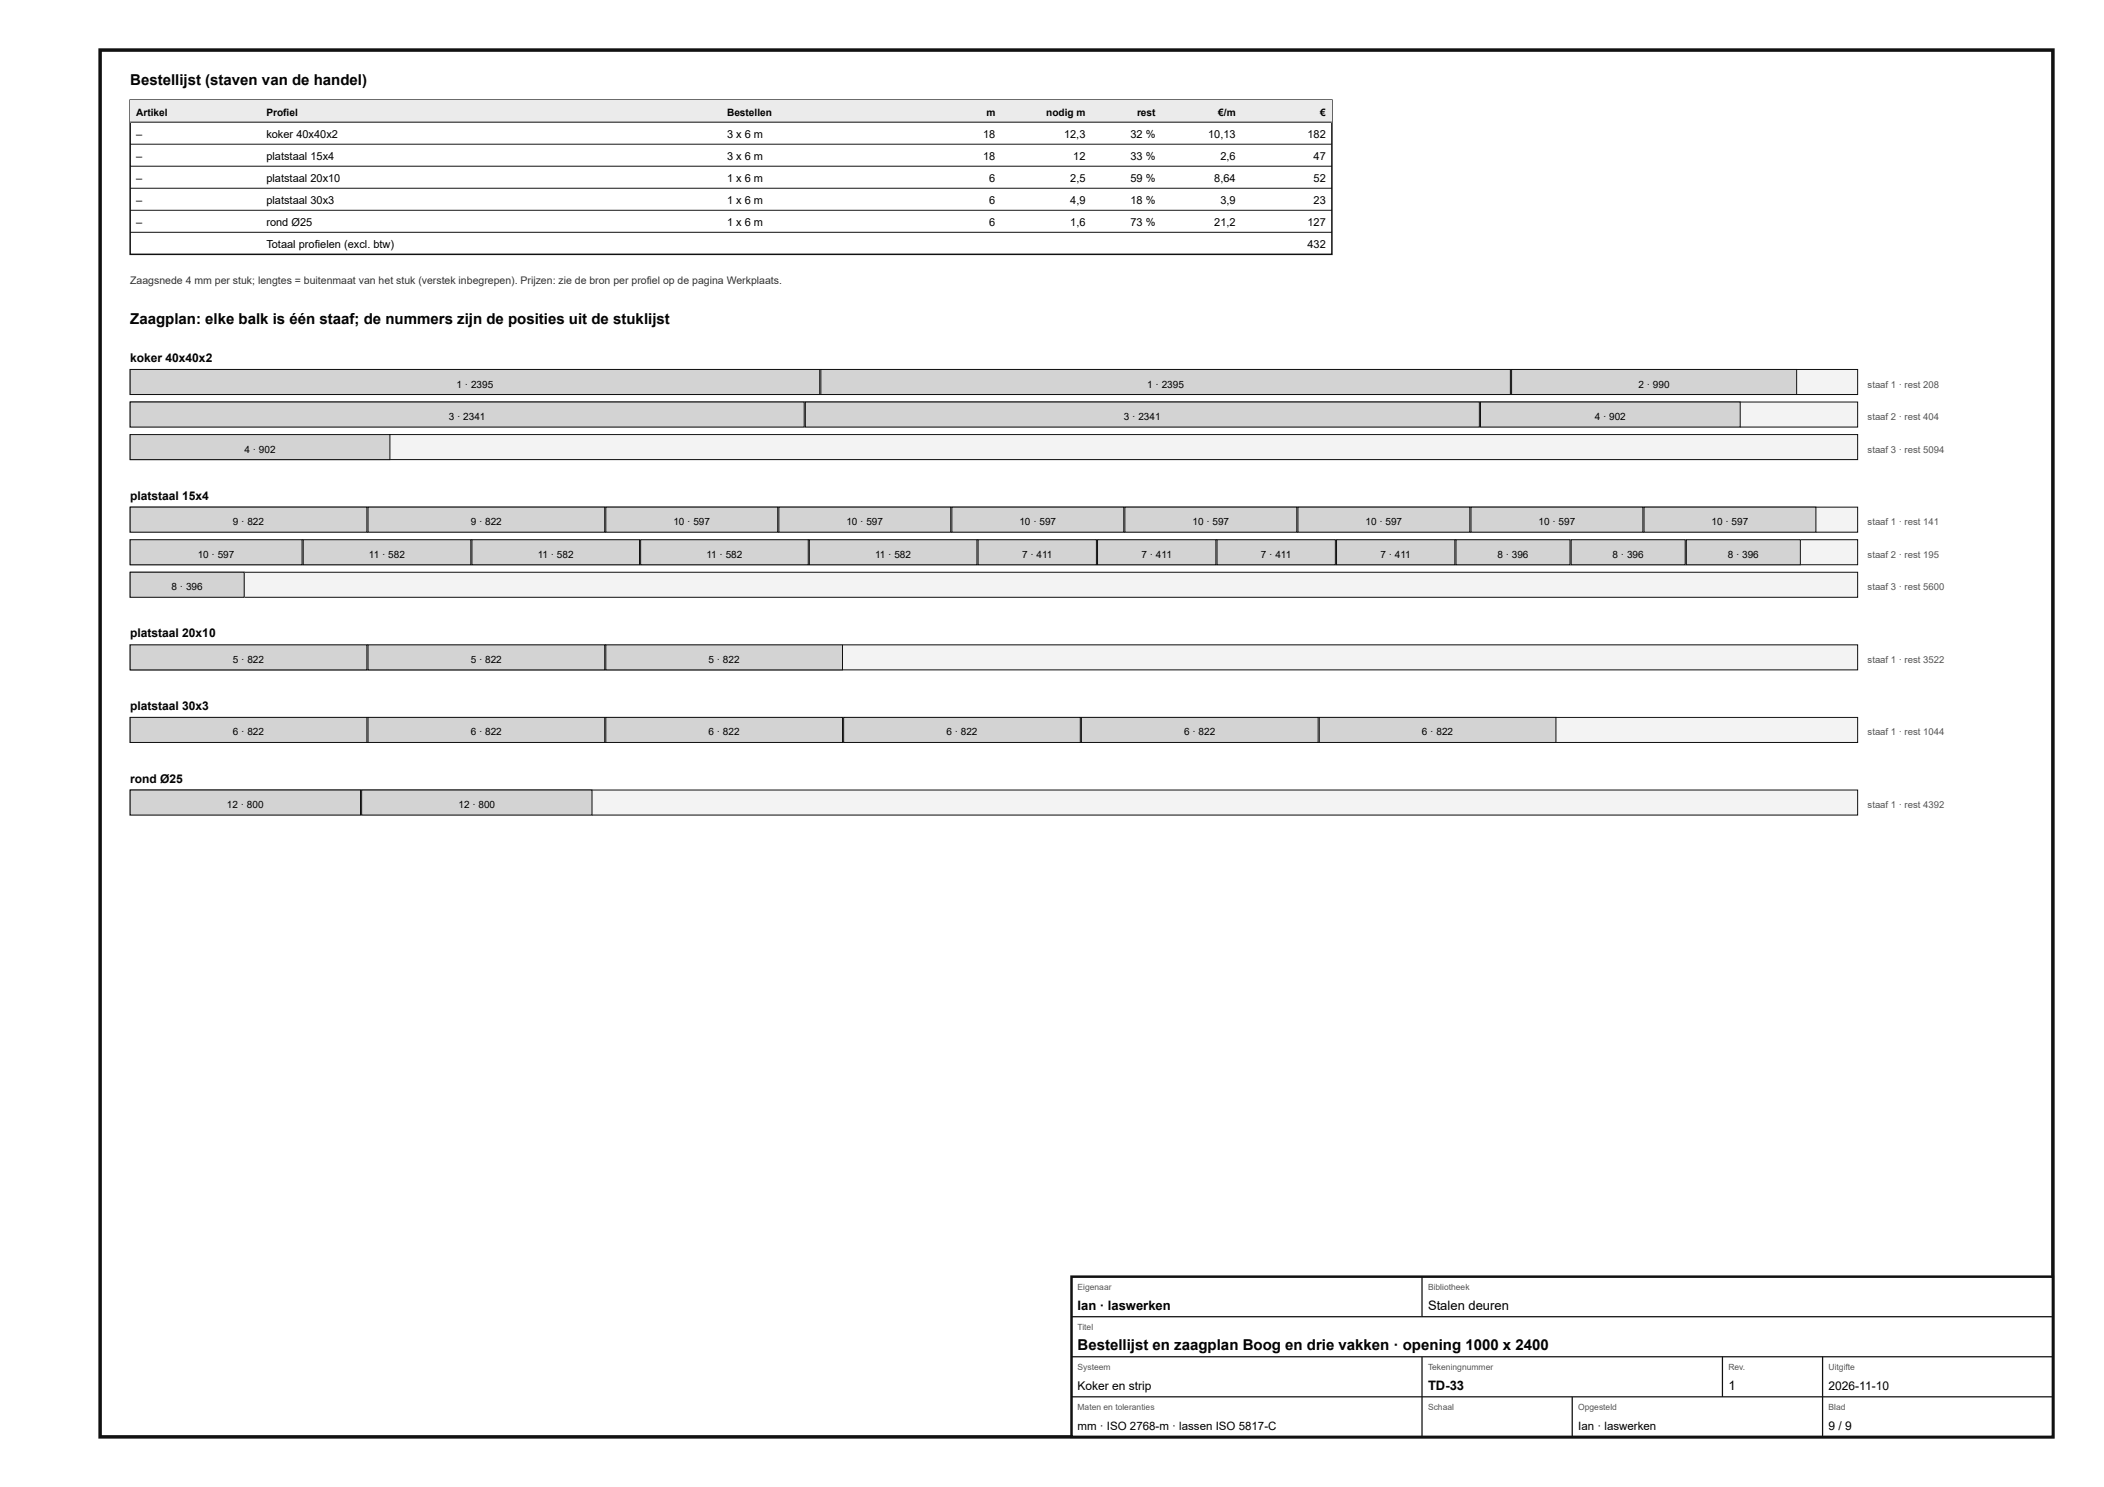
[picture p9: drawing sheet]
<svg xmlns="http://www.w3.org/2000/svg" width="420mm" height="297mm" viewBox="0 0 420 297" stroke-linecap="round" stroke-linejoin="round" font-family="sans-serif">
<defs><g id="words">
<g font-size="3">
<text x="26" y="17">Bestellijst (staven van de handel)</text>
<text x="26" y="64.8">Zaagplan: elke balk is één staaf; de nummers zijn de posities uit de stuklijst</text>
<text x="215.2" y="269.6">Bestellijst en zaagplan Boog en drie vakken · opening 1000 x 2400</text>
</g>
<g font-size="2.6">
<text x="215.2" y="261.6">Ian · laswerken</text>
<text x="285.2" y="261.6">Stalen deuren</text>
<text x="285.2" y="277.6">TD-33</text>
<text x="345.2" y="277.6">1</text>
</g>
<g font-size="2.4">
<text x="26" y="72.3">koker 40x40x2</text>
<text x="26" y="99.8">platstaal 15x4</text>
<text x="26" y="127.3">platstaal 20x10</text>
<text x="26" y="141.8">platstaal 30x3</text>
<text x="26" y="156.3">rond Ø25</text>
<text x="215.2" y="277.6">Koker en strip</text>
<text x="365.2" y="277.6">2026-11-10</text>
<text x="365.2" y="285.6">9 / 9</text>
</g>
<g font-size="2.3">
<text x="215.2" y="285.6">mm · ISO 2768-m · lassen ISO 5817-C</text>
<text x="315.2" y="285.6">Ian · laswerken</text>
</g>
<g font-size="2.2">
<text x="27.2" y="27.5">–</text>
<text x="53.2" y="27.5">koker 40x40x2</text>
<text x="145.2" y="27.5">3 x 6 m</text>
<text x="196.3" y="27.5">18</text>
<text x="212.5" y="27.5">12,3</text>
<text x="225.8" y="27.5">32 %</text>
<text x="241.3" y="27.5">10,13</text>
<text x="261.1" y="27.5">182</text>
<text x="27.2" y="31.9">–</text>
<text x="53.2" y="31.9">platstaal 15x4</text>
<text x="145.2" y="31.9">3 x 6 m</text>
<text x="196.3" y="31.9">18</text>
<text x="214.3" y="31.9">12</text>
<text x="225.8" y="31.9">33 %</text>
<text x="243.7" y="31.9">2,6</text>
<text x="262.3" y="31.9">47</text>
<text x="27.2" y="36.3">–</text>
<text x="27.2" y="40.7">–</text>
<text x="53.2" y="36.3">platstaal 20x10</text>
<text x="53.2" y="40.7">platstaal 30x3</text>
<text x="145.2" y="36.3">1 x 6 m</text>
<text x="145.2" y="40.7">1 x 6 m</text>
<text x="197.6" y="36.3">6</text>
<text x="197.6" y="40.7">6</text>
<text x="213.7" y="36.3">2,5</text>
<text x="213.7" y="40.7">4,9</text>
<text x="225.8" y="36.3">59 %</text>
<text x="225.8" y="40.7">18 %</text>
<text x="242.5" y="36.3">8,64</text>
<text x="243.7" y="40.7">3,9</text>
<text x="262.3" y="36.3">52</text>
<text x="262.3" y="40.7">23</text>
<text x="27.2" y="45.1">–</text>
<text x="53.2" y="45.1">rond Ø25</text>
<text x="145.2" y="45.1">1 x 6 m</text>
<text x="197.6" y="45.1">6</text>
<text x="213.7" y="45.1">1,6</text>
<text x="225.8" y="45.1">73 %</text>
<text x="242.5" y="45.1">21,2</text>
<text x="261.1" y="45.1">127</text>
<text x="53.2" y="49.5">Totaal profielen (excl. btw)</text>
<text x="261.1" y="49.5">432</text>
</g>
<text font-size="2.1" fill="#333" x="26" y="56.8">Zaagsnede 4 mm per stuk; lengtes = buitenmaat van het stuk (verstek inbegrepen). Prijzen: zie de bron per profiel op de pagina Werkplaats.</text>
<g font-size="2">
<text x="27.2" y="23.1">Artikel</text>
<text x="53.2" y="23.1">Profiel</text>
<text x="145.2" y="23.1">Bestellen</text>
<text x="197" y="23.1">m</text>
<text x="208.9" y="23.1">nodig m</text>
<text x="227.1" y="23.1">rest</text>
<text x="243.3" y="23.1">€/m</text>
<text x="263.7" y="23.1">€</text>
<text x="91.2" y="77.4">1 · 2395</text>
<text x="229.1" y="77.4">1 · 2395</text>
<text x="327.2" y="77.4">2 · 990</text>
<text x="89.6" y="83.9">3 · 2341</text>
<text x="224.5" y="83.9">3 · 2341</text>
<text x="318.5" y="83.9">4 · 902</text>
<text x="48.8" y="90.4">4 · 902</text>
<text x="46.5" y="104.9">9 · 822</text>
<text x="94" y="104.9">9 · 822</text>
<text x="134.5" y="104.9">10 · 597</text>
<text x="169" y="104.9">10 · 597</text>
<text x="203.6" y="104.9">10 · 597</text>
<text x="238.2" y="104.9">10 · 597</text>
<text x="272.7" y="104.9">10 · 597</text>
<text x="307.3" y="104.9">10 · 597</text>
<text x="341.8" y="104.9">10 · 597</text>
<text x="39.5" y="111.4">10 · 597</text>
<text x="73.7" y="111.4">11 · 582</text>
<text x="107.4" y="111.4">11 · 582</text>
<text x="141.1" y="111.4">11 · 582</text>
<text x="174.8" y="111.4">11 · 582</text>
<text x="204.1" y="111.4">7 · 411</text>
<text x="228" y="111.4">7 · 411</text>
<text x="251.8" y="111.4">7 · 411</text>
<text x="275.7" y="111.4">7 · 411</text>
<text x="299.1" y="111.4">8 · 396</text>
<text x="322.1" y="111.4">8 · 396</text>
<text x="345.1" y="111.4">8 · 396</text>
<text x="34.3" y="117.9">8 · 396</text>
<text x="46.5" y="132.4">5 · 822</text>
<text x="94" y="132.4">5 · 822</text>
<text x="141.5" y="132.4">5 · 822</text>
<text x="46.5" y="146.9">6 · 822</text>
<text x="94" y="146.9">6 · 822</text>
<text x="141.5" y="146.9">6 · 822</text>
<text x="189" y="146.9">6 · 822</text>
<text x="236.5" y="146.9">6 · 822</text>
<text x="284" y="146.9">6 · 822</text>
<text x="45.3" y="161.4">12 · 800</text>
<text x="91.6" y="161.4">12 · 800</text>
</g>
<g font-size="1.9" fill="#555">
<text x="373" y="77.4">staaf 1 · rest 208</text>
<text x="373" y="83.9">staaf 2 · rest 404</text>
<text x="373" y="90.4">staaf 3 · rest 5094</text>
<text x="373" y="104.9">staaf 1 · rest 141</text>
<text x="373" y="111.4">staaf 2 · rest 195</text>
<text x="373" y="117.9">staaf 3 · rest 5600</text>
<text x="373" y="132.4">staaf 1 · rest 3522</text>
<text x="373" y="146.9">staaf 1 · rest 1044</text>
<text x="373" y="161.4">staaf 1 · rest 4392</text>
</g>
<g font-size="1.7" fill="#555">
<text x="215.2" y="257.6">Eigenaar</text>
<text x="285.2" y="257.6">Bibliotheek</text>
<text x="215.2" y="265.6">Titel</text>
<text x="215.2" y="273.6">Systeem</text>
<text x="285.2" y="273.6">Tekeningnummer</text>
<text x="345.2" y="273.6">Rev.</text>
<text x="365.2" y="273.6">Uitgifte</text>
<text x="215.2" y="281.6">Maten en toleranties</text>
<text x="285.2" y="281.6">Schaal</text>
<text x="315.2" y="281.6">Opgesteld</text>
<text x="365.2" y="281.6">Blad</text>
</g>
</g></defs>
<path d="M20 10h390v277h-390z" fill="none" stroke="#111" stroke-width=".7" stroke-linecap="butt"/>
<path d="M26 20h240v30.8h-240z" fill="none" stroke="#111" stroke-width=".3"/>
<path d="M26 20h240v4.4h-240z" fill="#e9ecee"/>
<path d="M26 24.4h240M26 28.8h240M26 33.2h240M26 37.6h240M26 42h240M26 46.4h240" fill="none" stroke="#111" stroke-width=".2"/>
<path d="M26 73.8h345v5h-345z" fill="#f2f3f3"/>
<path d="M26 73.8h345v5h-345z" fill="none" stroke="#111" stroke-width=".2"/>
<path d="M26 73.8h137.7v5h-137.7z" fill="#cfd4d7"/>
<path d="M26 73.8h137.7v5h-137.7z" fill="none" stroke="#111" stroke-width=".2"/>
<path d="M163.9 73.8h137.7v5h-137.7z" fill="#cfd4d7"/>
<path d="M163.9 73.8h137.7v5h-137.7z" fill="none" stroke="#111" stroke-width=".2"/>
<path d="M301.9 73.8h56.9v5h-56.9z" fill="#cfd4d7"/>
<path d="M301.9 73.8h56.9v5h-56.9z" fill="none" stroke="#111" stroke-width=".2"/>
<path d="M26 80.3h345v5h-345z" fill="#f2f3f3"/>
<path d="M26 80.3h345v5h-345z" fill="none" stroke="#111" stroke-width=".2"/>
<path d="M26 80.3h134.6v5h-134.6z" fill="#cfd4d7"/>
<path d="M26 80.3h134.6v5h-134.6z" fill="none" stroke="#111" stroke-width=".2"/>
<path d="M160.8 80.3h134.6v5h-134.6z" fill="#cfd4d7"/>
<path d="M160.8 80.3h134.6v5h-134.6z" fill="none" stroke="#111" stroke-width=".2"/>
<path d="M295.7 80.3h51.8v5h-51.8z" fill="#cfd4d7"/>
<path d="M295.7 80.3h51.8v5h-51.8z" fill="none" stroke="#111" stroke-width=".2"/>
<path d="M26 86.8h345v5h-345z" fill="#f2f3f3"/>
<path d="M26 86.8h345v5h-345z" fill="none" stroke="#111" stroke-width=".2"/>
<path d="M26 86.8h51.9v5h-51.9z" fill="#cfd4d7"/>
<path d="M26 86.8h51.9v5h-51.9z" fill="none" stroke="#111" stroke-width=".2"/>
<path d="M26 101.3h345v5h-345z" fill="#f2f3f3"/>
<path d="M26 101.3h345v5h-345z" fill="none" stroke="#111" stroke-width=".2"/>
<path d="M26 101.3h47.3v5h-47.3z" fill="#cfd4d7"/>
<path d="M26 101.3h47.3v5h-47.3z" fill="none" stroke="#111" stroke-width=".2"/>
<path d="M73.5 101.3h47.3v5h-47.3z" fill="#cfd4d7"/>
<path d="M73.5 101.3h47.3v5h-47.3z" fill="none" stroke="#111" stroke-width=".2"/>
<path d="M121 101.3h34.3v5h-34.3z" fill="#cfd4d7"/>
<path d="M121 101.3h34.3v5h-34.3z" fill="none" stroke="#111" stroke-width=".2"/>
<path d="M155.5 101.3h34.4v5h-34.4z" fill="#cfd4d7"/>
<path d="M155.5 101.3h34.4v5h-34.4z" fill="none" stroke="#111" stroke-width=".2"/>
<path d="M190.1 101.3h34.3v5h-34.3z" fill="#cfd4d7"/>
<path d="M190.1 101.3h34.3v5h-34.3z" fill="none" stroke="#111" stroke-width=".2"/>
<path d="M224.7 101.3h34.3v5h-34.3z" fill="#cfd4d7"/>
<path d="M224.7 101.3h34.3v5h-34.3z" fill="none" stroke="#111" stroke-width=".2"/>
<path d="M259.2 101.3h34.3v5h-34.3z" fill="#cfd4d7"/>
<path d="M259.2 101.3h34.3v5h-34.3z" fill="none" stroke="#111" stroke-width=".2"/>
<path d="M293.8 101.3h34.3v5h-34.3z" fill="#cfd4d7"/>
<path d="M293.8 101.3h34.3v5h-34.3z" fill="none" stroke="#111" stroke-width=".2"/>
<path d="M328.3 101.3h34.4v5h-34.4z" fill="#cfd4d7"/>
<path d="M328.3 101.3h34.4v5h-34.4z" fill="none" stroke="#111" stroke-width=".2"/>
<path d="M26 107.8h345v5h-345z" fill="#f2f3f3"/>
<path d="M26 107.8h345v5h-345z" fill="none" stroke="#111" stroke-width=".2"/>
<path d="M26 107.8h34.3v5h-34.3z" fill="#cfd4d7"/>
<path d="M26 107.8h34.3v5h-34.3z" fill="none" stroke="#111" stroke-width=".2"/>
<path d="M60.6 107.8h33.4v5h-33.4z" fill="#cfd4d7"/>
<path d="M60.6 107.8h33.4v5h-33.4z" fill="none" stroke="#111" stroke-width=".2"/>
<path d="M94.2 107.8h33.5v5h-33.5z" fill="#cfd4d7"/>
<path d="M94.2 107.8h33.5v5h-33.5z" fill="none" stroke="#111" stroke-width=".2"/>
<path d="M127.9 107.8h33.5v5h-33.5z" fill="#cfd4d7"/>
<path d="M127.9 107.8h33.5v5h-33.5z" fill="none" stroke="#111" stroke-width=".2"/>
<path d="M161.6 107.8h33.5v5h-33.5z" fill="#cfd4d7"/>
<path d="M161.6 107.8h33.5v5h-33.5z" fill="none" stroke="#111" stroke-width=".2"/>
<path d="M195.3 107.8h23.7v5h-23.7z" fill="#cfd4d7"/>
<path d="M195.3 107.8h23.7v5h-23.7z" fill="none" stroke="#111" stroke-width=".2"/>
<path d="M219.2 107.8h23.6v5h-23.6z" fill="#cfd4d7"/>
<path d="M219.2 107.8h23.6v5h-23.6z" fill="none" stroke="#111" stroke-width=".2"/>
<path d="M243.1 107.8h23.6v5h-23.6z" fill="#cfd4d7"/>
<path d="M243.1 107.8h23.6v5h-23.6z" fill="none" stroke="#111" stroke-width=".2"/>
<path d="M266.9 107.8h23.7v5h-23.7z" fill="#cfd4d7"/>
<path d="M266.9 107.8h23.7v5h-23.7z" fill="none" stroke="#111" stroke-width=".2"/>
<path d="M290.8 107.8h22.8v5h-22.8z" fill="#cfd4d7"/>
<path d="M290.8 107.8h22.8v5h-22.8z" fill="none" stroke="#111" stroke-width=".2"/>
<path d="M313.8 107.8h22.8v5h-22.8z" fill="#cfd4d7"/>
<path d="M313.8 107.8h22.8v5h-22.8z" fill="none" stroke="#111" stroke-width=".2"/>
<path d="M336.8 107.8h22.8v5h-22.8z" fill="#cfd4d7"/>
<path d="M336.8 107.8h22.8v5h-22.8z" fill="none" stroke="#111" stroke-width=".2"/>
<path d="M26 114.3h345v5h-345z" fill="#f2f3f3"/>
<path d="M26 114.3h345v5h-345z" fill="none" stroke="#111" stroke-width=".2"/>
<path d="M26 114.3h22.8v5h-22.8z" fill="#cfd4d7"/>
<path d="M26 114.3h22.8v5h-22.8z" fill="none" stroke="#111" stroke-width=".2"/>
<path d="M26 128.8h345v5h-345z" fill="#f2f3f3"/>
<path d="M26 128.8h345v5h-345z" fill="none" stroke="#111" stroke-width=".2"/>
<path d="M26 128.8h47.3v5h-47.3z" fill="#cfd4d7"/>
<path d="M26 128.8h47.3v5h-47.3z" fill="none" stroke="#111" stroke-width=".2"/>
<path d="M73.5 128.8h47.3v5h-47.3z" fill="#cfd4d7"/>
<path d="M73.5 128.8h47.3v5h-47.3z" fill="none" stroke="#111" stroke-width=".2"/>
<path d="M121 128.8h47.3v5h-47.3z" fill="#cfd4d7"/>
<path d="M121 128.8h47.3v5h-47.3z" fill="none" stroke="#111" stroke-width=".2"/>
<path d="M26 143.3h345v5h-345z" fill="#f2f3f3"/>
<path d="M26 143.3h345v5h-345z" fill="none" stroke="#111" stroke-width=".2"/>
<path d="M26 143.3h47.3v5h-47.3z" fill="#cfd4d7"/>
<path d="M26 143.3h47.3v5h-47.3z" fill="none" stroke="#111" stroke-width=".2"/>
<path d="M73.5 143.3h47.3v5h-47.3z" fill="#cfd4d7"/>
<path d="M73.5 143.3h47.3v5h-47.3z" fill="none" stroke="#111" stroke-width=".2"/>
<path d="M121 143.3h47.3v5h-47.3z" fill="#cfd4d7"/>
<path d="M121 143.3h47.3v5h-47.3z" fill="none" stroke="#111" stroke-width=".2"/>
<path d="M168.5 143.3h47.3v5h-47.3z" fill="#cfd4d7"/>
<path d="M168.5 143.3h47.3v5h-47.3z" fill="none" stroke="#111" stroke-width=".2"/>
<path d="M216 143.3h47.2v5h-47.2z" fill="#cfd4d7"/>
<path d="M216 143.3h47.2v5h-47.2z" fill="none" stroke="#111" stroke-width=".2"/>
<path d="M263.5 143.3h47.2v5h-47.2z" fill="#cfd4d7"/>
<path d="M263.5 143.3h47.2v5h-47.2z" fill="none" stroke="#111" stroke-width=".2"/>
<path d="M26 157.8h345v5h-345z" fill="#f2f3f3"/>
<path d="M26 157.8h345v5h-345z" fill="none" stroke="#111" stroke-width=".2"/>
<path d="M26 157.8h46v5h-46z" fill="#cfd4d7"/>
<path d="M26 157.8h46v5h-46z" fill="none" stroke="#111" stroke-width=".2"/>
<path d="M72.2 157.8h46v5h-46z" fill="#cfd4d7"/>
<path d="M72.2 157.8h46v5h-46z" fill="none" stroke="#111" stroke-width=".2"/>
<path d="M214 255h196v32h-196z" fill="#fff"/>
<path d="M214 255h196v32h-196z" fill="none" stroke="#111" stroke-width=".5"/>
<path d="M284 255v8M214 263h196M214 271h196M214 279h196M284 271v16M314 279v8M344 271v8M364 271v16" fill="none" stroke="#111" stroke-width=".25"/>
<use href="#words"/>
</svg>
